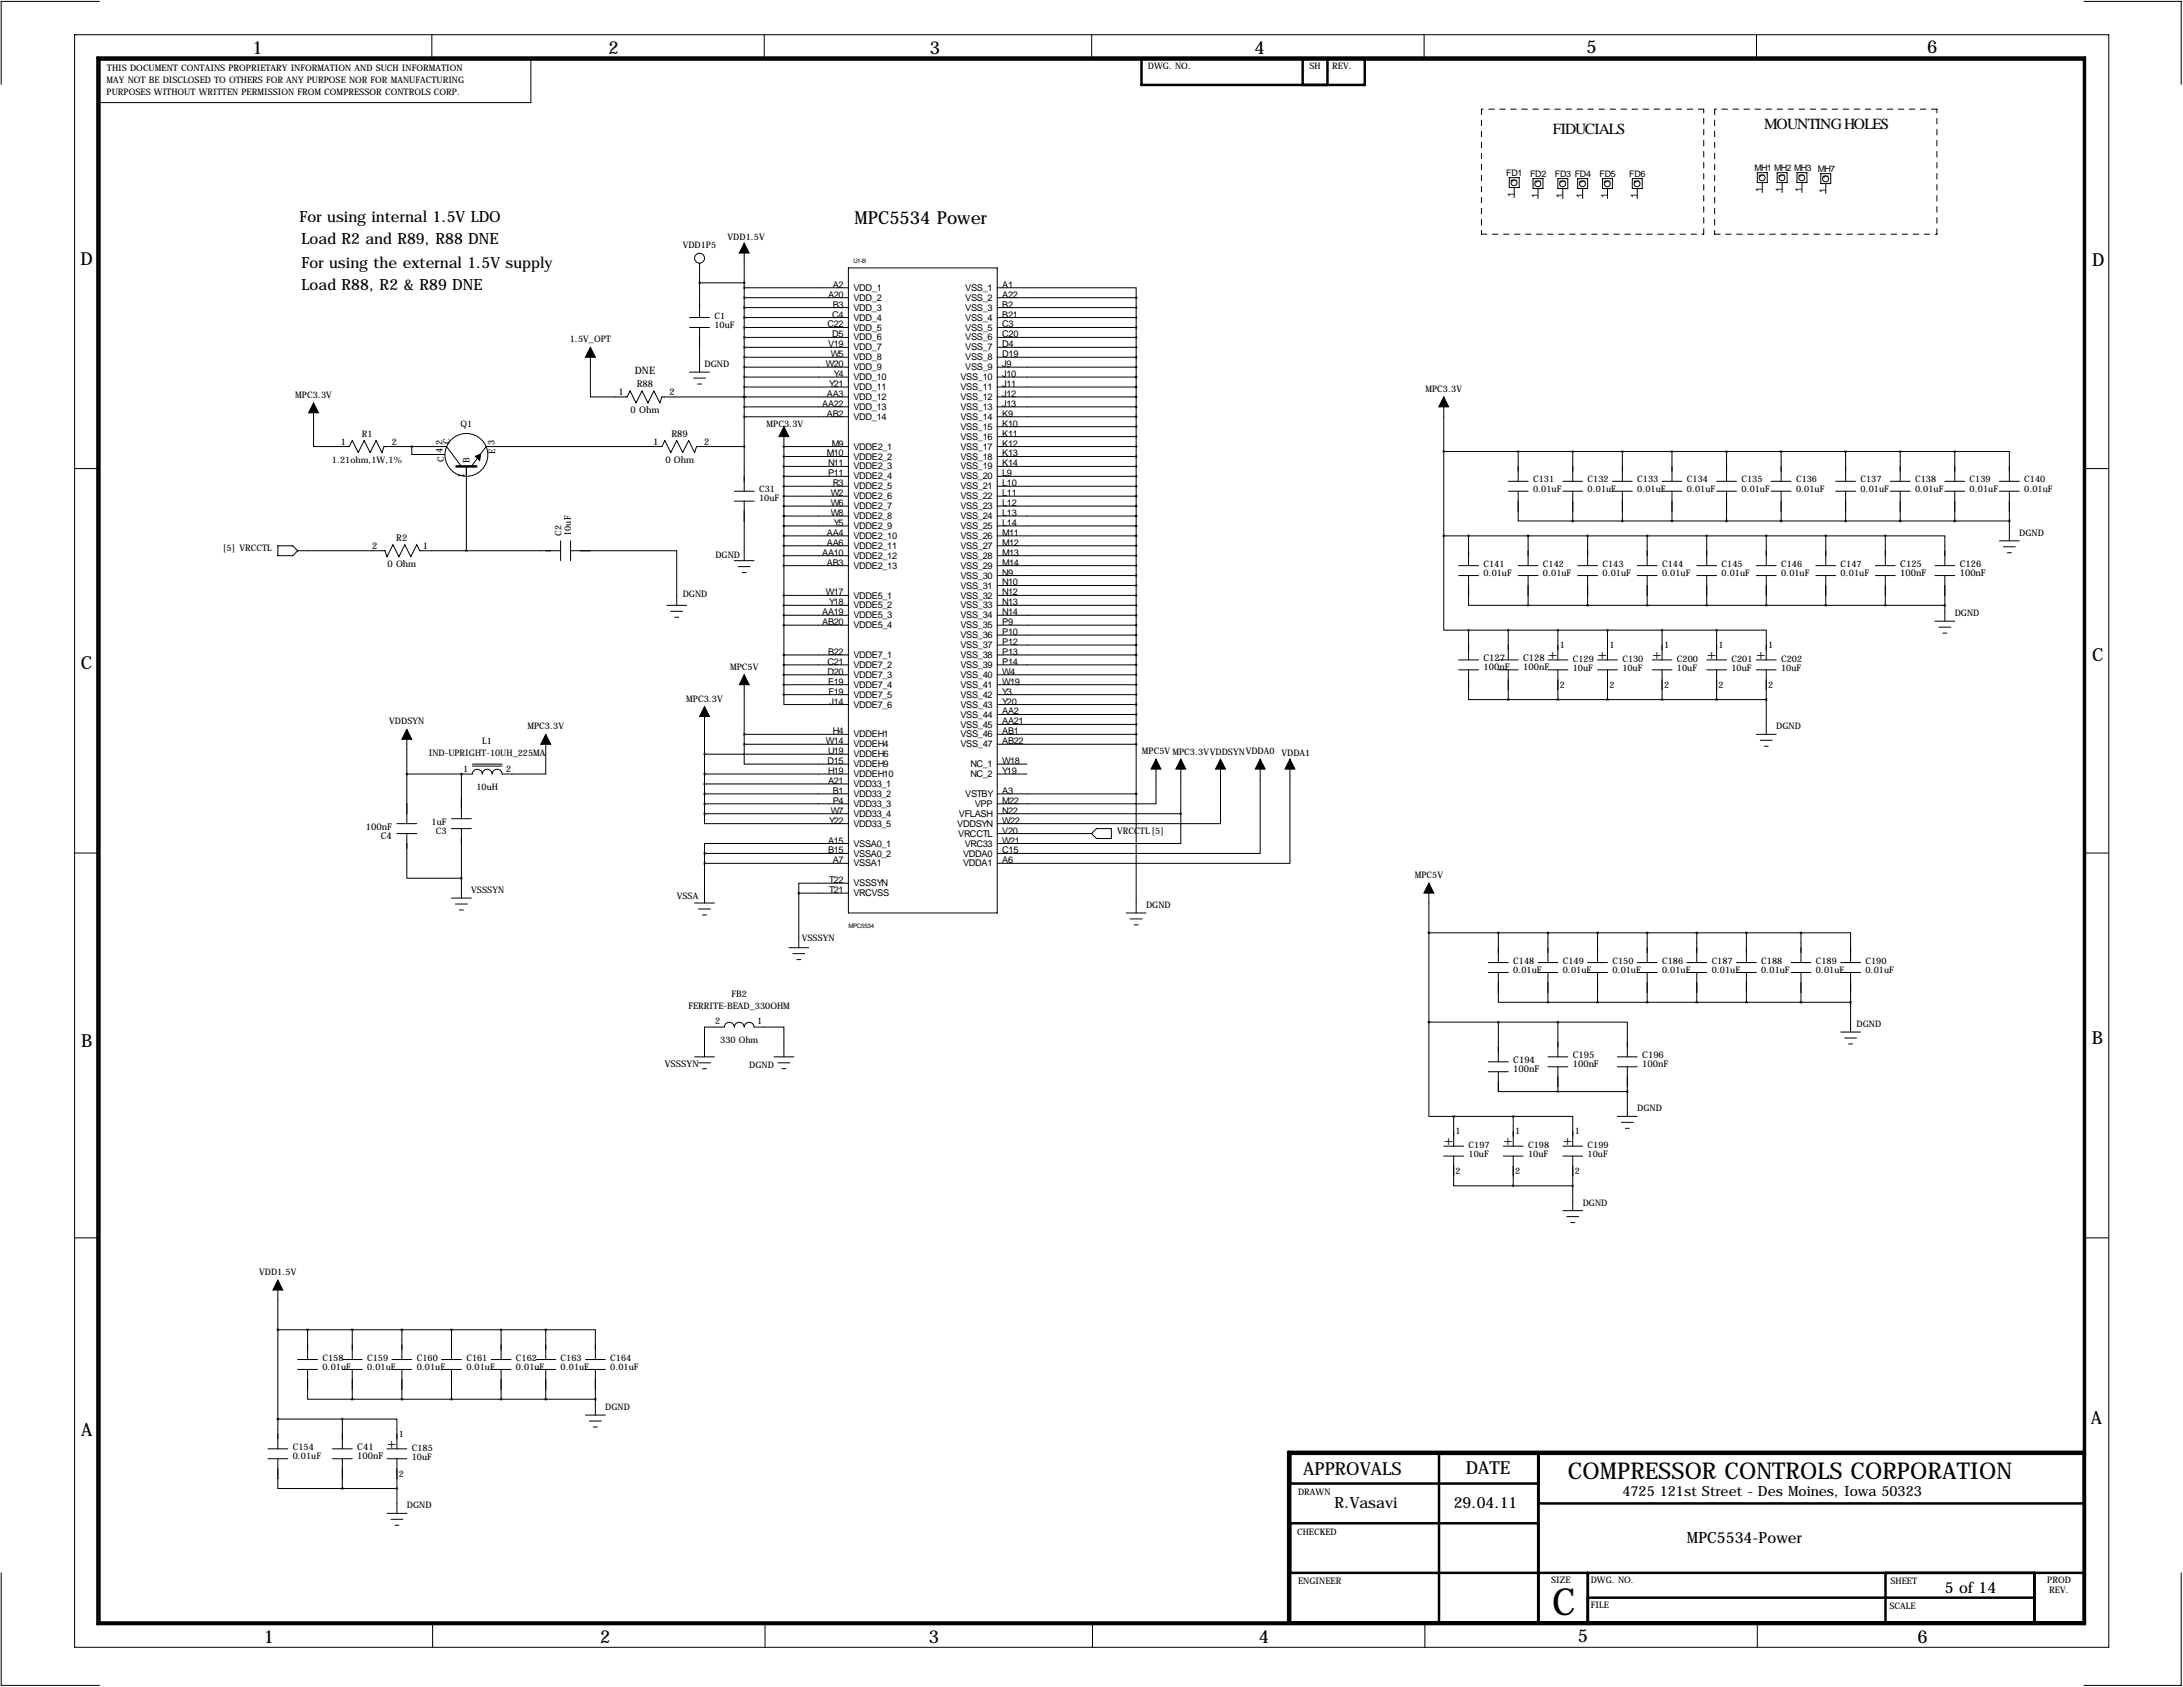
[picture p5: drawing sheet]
<svg xmlns="http://www.w3.org/2000/svg" width="559mm" height="432mm" viewBox="0 0 559 432" stroke-linecap="round" stroke-linejoin="round" font-family="sans-serif">
<defs><g id="words">
<text font-size="9.6" x="397.3" y="413.5">C</text>
<text font-size="5.9" x="401.4" y="378.6">COMPRESSOR CONTROLS CORPORATION</text>
<g font-size="4.6">
<text x="64.6" y="13.7">1</text>
<text x="155.8" y="13.7">2</text>
<text x="238" y="13.7">3</text>
<text x="321.1" y="13.7">4</text>
<text x="406.1" y="13.5">5</text>
<text x="493.3" y="13.5">6</text>
<text x="218.7" y="57.4">MPC5534 Power</text>
<text x="20.6" y="67.9">D</text>
<text x="535.6" y="68.1">D</text>
<text x="20.7" y="171.1">C</text>
<text x="535.5" y="169.2">C</text>
<text x="20.8" y="268.1">B</text>
<text x="535.4" y="267.2">B</text>
<text x="535.2" y="364.5">A</text>
<text x="20.8" y="367.5">A</text>
<text x="333.6" y="377.4">APPROVALS</text>
<text x="375.2" y="377.2">DATE</text>
<text x="67.5" y="420.6">1</text>
<text x="153.6" y="420.6">2</text>
<text x="237.8" y="420.6">3</text>
<text x="322.2" y="420.5">4</text>
<text x="403.9" y="420.4">5</text>
<text x="490.9" y="420.6">6</text>
</g>
<g font-size="4">
<text x="397.5" y="34.3">FIDUCIALS</text>
<text x="451.6" y="33">MOUNTING HOLES</text>
<text x="76.7" y="56.9">For using internal 1.5V LDO</text>
<text x="77.2" y="62.5">Load R2 and R89, R88 DNE</text>
<text x="77.2" y="68.6">For using the external 1.5V supply</text>
<text x="77.2" y="74.2">Load R88, R2 &amp; R89 DNE</text>
<text x="341.6" y="386.1">R.Vasavi</text>
<text x="372.1" y="386.1">29.04.11</text>
<text x="431.8" y="395">MPC5534-Power</text>
<text x="497.8" y="407.7">5 of 14</text>
</g>
<g font-size="3.6">
<text x="396.2" y="168.7">+</text>
<text x="408.9" y="168.7">+</text>
<text x="422.9" y="168.7">+</text>
<text x="436.9" y="168.7">+</text>
<text x="449.6" y="168.7">+</text>
<text x="369.6" y="293.1">+</text>
<text x="384.8" y="293.1">+</text>
<text x="400" y="293.1">+</text>
<text x="99.1" y="370.6">+</text>
<text x="415.3" y="383">4725 121st Street - Des Moines, Iowa 50323</text>
</g>
<text font-size="2.6" x="162.5" y="95.8">DNE</text>
<g font-size="2.4">
<text x="212" y="76.2">A20</text>
<text x="213.2" y="73.7">A2</text>
<text x="218.4" y="74.5">VDD_1</text>
<text x="218.4" y="77">VDD_2</text>
<text x="247.1" y="74.5">VSS_1</text>
<text x="247.1" y="77">VSS_2</text>
<text x="256.5" y="73.7">A1</text>
<text x="256.5" y="76.2">A22</text>
<text x="211.8" y="83.8">C22</text>
<text x="213" y="81.3">C4</text>
<text x="213.2" y="78.7">B3</text>
<text x="218.4" y="79.5">VDD_3</text>
<text x="218.4" y="82.1">VDD_4</text>
<text x="247.1" y="79.5">VSS_3</text>
<text x="247.1" y="82.1">VSS_4</text>
<text x="256.5" y="78.7">B2</text>
<text x="256.5" y="81.3">B21</text>
<text x="256.5" y="83.8">C3</text>
<text x="212" y="88.9">V19</text>
<text x="213" y="86.4">D5</text>
<text x="218.4" y="84.6">VDD_5</text>
<text x="218.4" y="87.2">VDD_6</text>
<text x="218.4" y="89.7">VDD_7</text>
<text x="247.1" y="84.6">VSS_5</text>
<text x="247.1" y="87.2">VSS_6</text>
<text x="247.1" y="89.7">VSS_7</text>
<text x="256.5" y="86.4">C20</text>
<text x="256.5" y="88.9">D4</text>
<text x="211.4" y="94">W20</text>
<text x="212.6" y="91.4">W5</text>
<text x="218.4" y="92.2">VDD_8</text>
<text x="218.4" y="94.8">VDD_9</text>
<text x="247.1" y="92.2">VSS_8</text>
<text x="247.1" y="94.8">VSS_9</text>
<text x="256.5" y="91.4">D19</text>
<text x="256.5" y="94">J9</text>
<text x="158.3" y="101.2">1</text>
<text x="163" y="99.1">R88</text>
<text x="171.4" y="101.1">2</text>
<text x="211.7" y="101.6">AA3</text>
<text x="212.2" y="99.1">Y21</text>
<text x="213.5" y="96.5">Y4</text>
<text x="218.4" y="97.3">VDD_10</text>
<text x="218.4" y="99.9">VDD_11</text>
<text x="245.8" y="97.3">VSS_10</text>
<text x="245.8" y="99.9">VSS_11</text>
<text x="256.5" y="96.5">J10</text>
<text x="256.5" y="99.1">J11</text>
<text x="256.5" y="101.6">J12</text>
<text x="161.4" y="105.8">0 Ohm</text>
<text x="210.5" y="104.1">AA22</text>
<text x="211.7" y="106.7">AB2</text>
<text x="218.4" y="102.4">VDD_12</text>
<text x="218.4" y="104.9">VDD_13</text>
<text x="218.4" y="107.5">VDD_14</text>
<text x="245.8" y="102.4">VSS_12</text>
<text x="245.8" y="104.9">VSS_13</text>
<text x="245.8" y="107.5">VSS_14</text>
<text x="256.5" y="104.1">J13</text>
<text x="256.5" y="106.7">K9</text>
<text x="167.2" y="113.9">1</text>
<text x="171.9" y="111.8">R89</text>
<text x="180.3" y="113.8">2</text>
<text x="245.8" y="110">VSS_15</text>
<text x="245.8" y="112.6">VSS_16</text>
<text x="256.5" y="109.2">K10</text>
<text x="256.5" y="111.8">K11</text>
<text x="170.3" y="118.5">0 Ohm</text>
<text x="211.7" y="116.8">M10</text>
<text x="212" y="119.4">N11</text>
<text x="212.9" y="114.3">M9</text>
<text x="218.4" y="115.1">VDDE2_1</text>
<text x="218.4" y="117.6">VDDE2_2</text>
<text x="245.8" y="115.1">VSS_17</text>
<text x="245.8" y="117.6">VSS_18</text>
<text x="256.5" y="114.3">K12</text>
<text x="256.5" y="116.8">K13</text>
<text x="256.5" y="119.4">K14</text>
<text x="212" y="121.9">P11</text>
<text x="213.2" y="124.5">R3</text>
<text x="218.4" y="120.2">VDDE2_3</text>
<text x="218.4" y="122.7">VDDE2_4</text>
<text x="218.4" y="125.3">VDDE2_5</text>
<text x="245.8" y="120.2">VSS_19</text>
<text x="245.8" y="122.7">VSS_20</text>
<text x="245.8" y="125.3">VSS_21</text>
<text x="256.5" y="121.9">L9</text>
<text x="256.5" y="124.5">L10</text>
<text x="212.6" y="127">W2</text>
<text x="212.6" y="129.5">W6</text>
<text x="218.4" y="127.8">VDDE2_6</text>
<text x="218.4" y="130.3">VDDE2_7</text>
<text x="245.8" y="127.8">VSS_22</text>
<text x="245.8" y="130.3">VSS_23</text>
<text x="256.5" y="127">L11</text>
<text x="256.5" y="129.5">L12</text>
<text x="211.7" y="137.2">AA4</text>
<text x="212.6" y="132.1">W8</text>
<text x="213.5" y="134.6">Y5</text>
<text x="218.4" y="132.9">VDDE2_8</text>
<text x="218.4" y="135.4">VDDE2_9</text>
<text x="218.4" y="138">VDDE2_10</text>
<text x="245.8" y="132.9">VSS_24</text>
<text x="245.8" y="135.4">VSS_25</text>
<text x="245.8" y="138">VSS_26</text>
<text x="256.5" y="132.1">L13</text>
<text x="256.5" y="134.6">L14</text>
<text x="256.5" y="137.2">M11</text>
<text x="95.2" y="140.5">2</text>
<text x="101.4" y="138.4">R2</text>
<text x="108.3" y="140.6">1</text>
<text x="210.5" y="142.2">AA10</text>
<text x="211.7" y="139.7">AA6</text>
<text x="218.4" y="140.5">VDDE2_11</text>
<text x="218.4" y="143">VDDE2_12</text>
<text x="245.8" y="140.5">VSS_27</text>
<text x="245.8" y="143">VSS_28</text>
<text x="256.5" y="139.7">M12</text>
<text x="256.5" y="142.2">M13</text>
<text x="99.2" y="145.2">0 Ohm</text>
<text x="211.7" y="144.8">AB3</text>
<text x="218.4" y="145.6">VDDE2_13</text>
<text x="245.8" y="145.6">VSS_29</text>
<text x="245.8" y="148.1">VSS_30</text>
<text x="256.5" y="144.8">M14</text>
<text x="256.5" y="147.3">N9</text>
<text x="256.5" y="149.9">N10</text>
<text x="486.4" y="145">C125</text>
<text x="486.4" y="147.5">100nF</text>
<text x="501.6" y="145">C126</text>
<text x="501.6" y="147.5">100nF</text>
<text x="211.4" y="152.4">W17</text>
<text x="212.2" y="154.9">Y18</text>
<text x="218.4" y="153.2">VDDE5_1</text>
<text x="218.4" y="155.7">VDDE5_2</text>
<text x="245.8" y="150.7">VSS_31</text>
<text x="245.8" y="153.2">VSS_32</text>
<text x="245.8" y="155.7">VSS_33</text>
<text x="256.5" y="152.4">N12</text>
<text x="256.5" y="154.9">N13</text>
<text x="210.5" y="157.5">AA19</text>
<text x="210.5" y="160">AB20</text>
<text x="218.4" y="158.3">VDDE5_3</text>
<text x="218.4" y="160.8">VDDE5_4</text>
<text x="245.8" y="158.3">VSS_34</text>
<text x="245.8" y="160.8">VSS_35</text>
<text x="256.5" y="157.5">N14</text>
<text x="256.5" y="160">P9</text>
<text x="212" y="167.6">B22</text>
<text x="245.8" y="163.4">VSS_36</text>
<text x="245.8" y="165.9">VSS_37</text>
<text x="256.5" y="162.6">P10</text>
<text x="256.5" y="165.1">P12</text>
<text x="256.5" y="167.6">P13</text>
<text x="211.8" y="170.2">C21</text>
<text x="211.8" y="172.7">D20</text>
<text x="218.4" y="168.4">VDDE7_1</text>
<text x="218.4" y="171">VDDE7_2</text>
<text x="218.4" y="173.5">VDDE7_3</text>
<text x="245.8" y="168.4">VSS_38</text>
<text x="245.8" y="171">VSS_39</text>
<text x="245.8" y="173.5">VSS_40</text>
<text x="256.5" y="170.2">P14</text>
<text x="256.5" y="172.7">W4</text>
<text x="379.7" y="169.2">C127</text>
<text x="379.7" y="171.6">100nF</text>
<text x="389.9" y="169.2">C128</text>
<text x="389.9" y="171.6">100nF</text>
<text x="212" y="175.3">E19</text>
<text x="212.1" y="177.8">F19</text>
<text x="218.4" y="176.1">VDDE7_4</text>
<text x="218.4" y="178.6">VDDE7_5</text>
<text x="245.8" y="176.1">VSS_41</text>
<text x="245.8" y="178.6">VSS_42</text>
<text x="256.5" y="175.3">W19</text>
<text x="256.5" y="177.8">Y3</text>
<text x="212.4" y="180.3">J14</text>
<text x="218.4" y="181.1">VDDE7_6</text>
<text x="245.8" y="181.1">VSS_43</text>
<text x="245.8" y="183.7">VSS_44</text>
<text x="256.5" y="180.3">Y20</text>
<text x="256.5" y="182.9">AA2</text>
<text x="256.5" y="185.4">AA21</text>
<text x="211.4" y="190.5">W14</text>
<text x="213.2" y="188">H4</text>
<text x="218.4" y="188.8">VDDEH1</text>
<text x="218.4" y="191.3">VDDEH4</text>
<text x="245.8" y="186.2">VSS_45</text>
<text x="245.8" y="188.8">VSS_46</text>
<text x="245.8" y="191.3">VSS_47</text>
<text x="256.5" y="188">AB1</text>
<text x="256.5" y="190.5">AB22</text>
<text x="211.8" y="195.6">D15</text>
<text x="212" y="193">U19</text>
<text x="218.4" y="193.8">VDDEH6</text>
<text x="218.4" y="196.4">VDDEH9</text>
<text x="248.4" y="196.4">NC_1</text>
<text x="256.5" y="195.6">W18</text>
<text x="212" y="198.1">H19</text>
<text x="212" y="200.7">A21</text>
<text x="213.2" y="203.2">B1</text>
<text x="218.4" y="198.9">VDDEH10</text>
<text x="218.4" y="201.5">VDD33_1</text>
<text x="218.4" y="204">VDD33_2</text>
<text x="247.1" y="204">VSTBY</text>
<text x="248.4" y="198.9">NC_2</text>
<text x="256.5" y="198.1">Y19</text>
<text x="256.5" y="203.2">A3</text>
<text x="212.6" y="208.3">W7</text>
<text x="213.2" y="205.7">P4</text>
<text x="218.4" y="206.5">VDD33_3</text>
<text x="218.4" y="209.1">VDD33_4</text>
<text x="245.4" y="209.1">VFLASH</text>
<text x="249.5" y="206.5">VPP</text>
<text x="256.5" y="205.7">M22</text>
<text x="256.5" y="208.3">N22</text>
<text x="93.7" y="212.3">100nF</text>
<text x="97.5" y="214.8">C4</text>
<text x="212" y="215.9">A15</text>
<text x="212.2" y="210.8">Y22</text>
<text x="218.4" y="211.6">VDD33_5</text>
<text x="245" y="211.6">VDDSYN</text>
<text x="245.3" y="214.2">VRCCTL</text>
<text x="256.5" y="210.8">W22</text>
<text x="256.5" y="213.4">V20</text>
<text x="256.5" y="215.9">W21</text>
<text x="212" y="218.4">B15</text>
<text x="213.2" y="221">A7</text>
<text x="218.4" y="216.7">VSSA0_1</text>
<text x="218.4" y="219.2">VSSA0_2</text>
<text x="218.4" y="221.8">VSSA1</text>
<text x="246.5" y="219.2">VDDA0</text>
<text x="246.5" y="221.8">VDDA1</text>
<text x="246.9" y="216.7">VRC33</text>
<text x="256.5" y="218.4">C15</text>
<text x="256.5" y="221">A6</text>
<text x="212.2" y="226.1">T22</text>
<text x="218.4" y="226.9">VSSSYN</text>
<text x="212.2" y="228.6">T21</text>
<text x="218.4" y="229.4">VRCVSS</text>
<text x="170.2" y="273">VSSSYN</text>
<text x="387.3" y="272">C194</text>
<text x="387.3" y="274.5">100nF</text>
<text x="402.6" y="270.8">C195</text>
<text x="402.6" y="273.2">100nF</text>
<text x="420.4" y="270.8">C196</text>
<text x="420.4" y="273.2">100nF</text>
<text x="91.4" y="371.1">C41</text>
<text x="91.4" y="373.5">100nF</text>
</g>
<g font-size="2.3">
<text x="293.8" y="17.6">DWG. NO.</text>
<text x="335.2" y="17.7">SH</text>
<text x="341" y="17.7">REV.</text>
<text x="27.3" y="21.1">MAY NOT BE DISCLOSED TO OTHERS FOR ANY PURPOSE NOR FOR MANUFACTURING</text>
<text x="27.4" y="18.3">THIS DOCUMENT CONTAINS PROPRIETARY INFORMATION AND SUCH INFORMATION</text>
<text x="27.3" y="24.2">PURPOSES WITHOUT WRITTEN PERMISSION FROM COMPRESSOR CONTROLS CORP.</text>
<text x="385.6" y="45">FD1</text>
<text x="388.4" y="46.7" transform="rotate(-90 388.4 46.7)">1</text>
<text x="391.7" y="45.2">FD2</text>
<text x="394.5" y="47" transform="rotate(-90 394.5 47)">1</text>
<text x="398" y="45.2">FD3 FD4</text>
<text x="400.8" y="47" transform="rotate(-90 400.8 47)">1</text>
<text x="405.9" y="47" transform="rotate(-90 405.9 47)">1</text>
<text x="409.4" y="45.2">FD5</text>
<text x="412.2" y="47" transform="rotate(-90 412.2 47)">1</text>
<text x="417.1" y="45.2">FD6</text>
<text x="419.9" y="47" transform="rotate(-90 419.9 47)">1</text>
<text x="449.1" y="43.7">MH1 MH2 MH3</text>
<text x="451.9" y="45.5" transform="rotate(-90 451.9 45.5)">1</text>
<text x="457" y="45.5" transform="rotate(-90 457 45.5)">1</text>
<text x="462" y="45.5" transform="rotate(-90 462 45.5)">1</text>
<text x="465.3" y="43.9">MH7</text>
<text x="468.1" y="45.7" transform="rotate(-90 468.1 45.7)">1</text>
<text x="387.6" y="50.5" transform="rotate(-90 387.6 50.5)">1</text>
<text x="393.7" y="50.7" transform="rotate(-90 393.7 50.7)">1</text>
<text x="400" y="50.7" transform="rotate(-90 400 50.7)">1</text>
<text x="405.1" y="50.7" transform="rotate(-90 405.1 50.7)">1</text>
<text x="411.5" y="50.7" transform="rotate(-90 411.5 50.7)">1</text>
<text x="419.1" y="50.7" transform="rotate(-90 419.1 50.7)">1</text>
<text x="451.1" y="49.2" transform="rotate(-90 451.1 49.2)">1</text>
<text x="456.2" y="49.2" transform="rotate(-90 456.2 49.2)">1</text>
<text x="461.3" y="49.2" transform="rotate(-90 461.3 49.2)">1</text>
<text x="467.4" y="49.4" transform="rotate(-90 467.4 49.4)">1</text>
<text x="174.8" y="63.5">VDD1P5</text>
<text x="186.3" y="61.5">VDD1.5V</text>
<text x="182.9" y="81.5">C1</text>
<text x="182.9" y="83.9">10uF</text>
<text x="145.9" y="87.6">1.5V_OPT</text>
<text x="180.3" y="94">DGND</text>
<text x="75.6" y="101.9">MPC3.3V</text>
<text x="364.9" y="100.3">MPC3.3V</text>
<text x="87.2" y="113.9">1</text>
<text x="92.6" y="111.8">R1</text>
<text x="100.3" y="113.8">2</text>
<text x="113.3" y="113.8" transform="rotate(-90 113.3 113.8)">2</text>
<text x="115.1" y="113.7" transform="rotate(-90 115.1 113.7)">C</text>
<text x="117.9" y="109.3">Q1</text>
<text x="126.6" y="113.8" transform="rotate(-90 126.6 113.8)">3</text>
<text x="196.2" y="109.2">MPC3.3V</text>
<text x="85" y="118.5">1.21ohm,1W,1%</text>
<text x="113.3" y="115.8" transform="rotate(-90 113.3 115.8)">4</text>
<text x="113.6" y="118.3" transform="rotate(-90 113.6 118.3)">C</text>
<text x="120.2" y="118.6" transform="rotate(-90 120.2 118.6)">B</text>
<text x="126.8" y="116.1" transform="rotate(-90 126.8 116.1)">E</text>
<text x="118.9" y="122.2" transform="rotate(-90 118.9 122.2)">1</text>
<text x="194.3" y="126">C31</text>
<text x="392.4" y="123.4">C131</text>
<text x="392.4" y="125.8">0.01uF</text>
<text x="406.4" y="123.4">C132</text>
<text x="406.4" y="125.8">0.01uF</text>
<text x="419.1" y="123.4">C133</text>
<text x="419.1" y="125.8">0.01uF</text>
<text x="431.8" y="123.4">C134</text>
<text x="431.8" y="125.8">0.01uF</text>
<text x="445.8" y="123.4">C135</text>
<text x="445.8" y="125.8">0.01uF</text>
<text x="459.7" y="123.4">C136</text>
<text x="459.7" y="125.8">0.01uF</text>
<text x="476.2" y="123.4">C137</text>
<text x="476.2" y="125.8">0.01uF</text>
<text x="490.2" y="123.4">C138</text>
<text x="490.2" y="125.8">0.01uF</text>
<text x="504.2" y="123.4">C139</text>
<text x="504.2" y="125.8">0.01uF</text>
<text x="518.2" y="123.4">C140</text>
<text x="518.2" y="125.8">0.01uF</text>
<text x="194.3" y="128.4">10uF</text>
<text x="143.8" y="137.2" transform="rotate(-90 143.8 137.2)">C2</text>
<text x="146.1" y="137.2" transform="rotate(-90 146.1 137.2)">10uF</text>
<text x="516.9" y="137.2">DGND</text>
<text x="57" y="141.1">[5] VRCCTL</text>
<text x="183.1" y="142.7">DGND</text>
<text x="379.7" y="145">C141</text>
<text x="379.7" y="147.4">0.01uF</text>
<text x="395" y="145">C142</text>
<text x="395" y="147.4">0.01uF</text>
<text x="410.2" y="145">C143</text>
<text x="410.2" y="147.4">0.01uF</text>
<text x="425.4" y="145">C144</text>
<text x="425.4" y="147.4">0.01uF</text>
<text x="440.7" y="145">C145</text>
<text x="440.7" y="147.4">0.01uF</text>
<text x="455.9" y="145">C146</text>
<text x="455.9" y="147.4">0.01uF</text>
<text x="471.2" y="145">C147</text>
<text x="471.2" y="147.4">0.01uF</text>
<text x="174.8" y="152.9">DGND</text>
<text x="500.4" y="157.7">DGND</text>
<text x="399.3" y="165.9">1</text>
<text x="412" y="165.9">1</text>
<text x="426" y="165.9">1</text>
<text x="439.9" y="165.9">1</text>
<text x="452.6" y="165.9">1</text>
<text x="186.9" y="171.5">MPC5V</text>
<text x="402.6" y="169.4">C129</text>
<text x="402.6" y="171.8">10uF</text>
<text x="415.3" y="169.4">C130</text>
<text x="415.3" y="171.8">10uF</text>
<text x="429.3" y="169.4">C200</text>
<text x="429.3" y="171.8">10uF</text>
<text x="443.2" y="169.4">C201</text>
<text x="443.2" y="171.8">10uF</text>
<text x="455.9" y="169.4">C202</text>
<text x="455.9" y="171.8">10uF</text>
<text x="175.7" y="179.6">MPC3.3V</text>
<text x="399.3" y="176.1">2</text>
<text x="412" y="176.1">2</text>
<text x="426" y="176.1">2</text>
<text x="439.9" y="176.1">2</text>
<text x="452.6" y="176.1">2</text>
<text x="99.7" y="185.4">VDDSYN</text>
<text x="123.5" y="190.5">L1</text>
<text x="135" y="186.7">MPC3.3V</text>
<text x="454.7" y="186.7">DGND</text>
<text x="109.8" y="193.4">IND-UPRIGHT-10UH_225MA</text>
<text x="118.6" y="197.6">1</text>
<text x="129.5" y="197.6">2</text>
<text x="292.3" y="193">MPC5V MPC3.3VVDDSYNVDDA0</text>
<text x="328" y="193.5">VDDA1</text>
<text x="121.9" y="202.3">10uH</text>
<text x="110.5" y="211.1">1uF</text>
<text x="111.5" y="213.4">C3</text>
<text x="286" y="213.4">VRCCTL[5]</text>
<text x="362.1" y="224.8">MPC5V</text>
<text x="120.6" y="228.6">VSSSYN</text>
<text x="173.2" y="230.1">VSSA</text>
<text x="293.4" y="232.4">DGND</text>
<text x="205.2" y="240.8">VSSSYN</text>
<text x="387.3" y="246.6">C148</text>
<text x="387.3" y="249">0.01uF</text>
<text x="400" y="246.6">C149</text>
<text x="400" y="249">0.01uF</text>
<text x="412.7" y="246.6">C150</text>
<text x="412.7" y="249">0.01uF</text>
<text x="425.4" y="246.6">C186</text>
<text x="425.4" y="249">0.01uF</text>
<text x="438.1" y="246.6">C187</text>
<text x="438.1" y="249">0.01uF</text>
<text x="450.8" y="246.6">C188</text>
<text x="450.8" y="249">0.01uF</text>
<text x="464.8" y="246.6">C189</text>
<text x="464.8" y="249">0.01uF</text>
<text x="477.5" y="246.6">C190</text>
<text x="477.5" y="249">0.01uF</text>
<text x="187.3" y="255.3">FB2</text>
<text x="176.3" y="258.2">FERRITE-BEAD_330OHM</text>
<text x="183.1" y="262.1">2</text>
<text x="193.8" y="262.1">1</text>
<text x="475.2" y="262.9">DGND</text>
<text x="184.4" y="267">330 Ohm</text>
<text x="191.8" y="273.4">DGND</text>
<text x="419.1" y="284.5">DGND</text>
<text x="372.6" y="290.3">1</text>
<text x="375.9" y="293.9">C197</text>
<text x="387.9" y="290.3">1</text>
<text x="391.2" y="293.9">C198</text>
<text x="403.1" y="290.3">1</text>
<text x="406.4" y="293.9">C199</text>
<text x="375.9" y="296.3">10uF</text>
<text x="391.2" y="296.3">10uF</text>
<text x="406.4" y="296.3">10uF</text>
<text x="372.6" y="300.6">2</text>
<text x="387.9" y="300.6">2</text>
<text x="403.1" y="300.6">2</text>
<text x="405.1" y="308.6">DGND</text>
<text x="66.4" y="326.4">VDD1.5V</text>
<text x="82.5" y="348.2">C158</text>
<text x="82.5" y="350.6">0.01uF</text>
<text x="94" y="348.2">C159</text>
<text x="94" y="350.6">0.01uF</text>
<text x="106.7" y="348.2">C160</text>
<text x="106.7" y="350.6">0.01uF</text>
<text x="119.4" y="348.2">C161</text>
<text x="119.4" y="350.6">0.01uF</text>
<text x="132.1" y="348.2">C162</text>
<text x="132.1" y="350.6">0.01uF</text>
<text x="143.5" y="348.2">C163</text>
<text x="143.5" y="350.6">0.01uF</text>
<text x="156.2" y="348.2">C164</text>
<text x="156.2" y="350.6">0.01uF</text>
<text x="154.9" y="360.9">DGND</text>
<text x="74.9" y="371.1">C154</text>
<text x="102.1" y="367.8">1</text>
<text x="105.4" y="371.3">C185</text>
<text x="74.9" y="373.5">0.01uF</text>
<text x="105.4" y="373.7">10uF</text>
<text x="102.1" y="378">2</text>
<text x="332.3" y="382.8">DRAWN</text>
<text x="104.1" y="386.1">DGND</text>
<text x="332" y="392.9">CHECKED</text>
<text x="332.3" y="405.4">ENGINEER</text>
<text x="397.1" y="405.1">SIZE</text>
<text x="407.2" y="405.1">DWG. NO.</text>
<text x="483.9" y="405.4">SHEET</text>
<text x="524.1" y="405.1">PROD</text>
<text x="524.6" y="407.7">REV.</text>
<text x="407.2" y="411.5">FILE</text>
<text x="483.7" y="411.7">SCALE</text>
</g>
<g font-size="1.6">
<text x="218.4" y="67.3">U1-B</text>
<text x="217.2" y="237.5">MPC5534</text>
</g>
</g></defs>
<g fill="none" stroke="#000" stroke-width=".26">
<path d="M19.1 8.9h520.7v412.7h-520.7zM25.5 .4h-25.2v21.2M110.5 8.9v6.3M143.1 15.2h-7.2v11.1h-110.9M195.6 8.9v6.3M279.5 8.9v6.3M364.5 8.9v6.3M449.6 8.9v6.3M533.5 .4h24.8v21.2M386.3 45.5h2.6v2.5h-2.6zM387.6 48v2.5M392.4 45.7h2.6v2.6h-2.6z"/>
<path d="M393.7 48.3v2.5M398.8 45.7h2.5v2.6h-2.5zM400 48.3v2.5M403.9 45.7h2.5v2.6h-2.5zM405.1 48.3v2.5M410.2 45.7h2.5v2.6h-2.5zM411.5 48.3v2.5M417.8 45.7h2.6v2.6h-2.6zM419.1 48.3v2.5M449.8 44.2h2.6v2.5h-2.6zM451.1 46.7v2.6M454.9 44.2h2.6v2.5h-2.6z"/>
<path d="M456.2 46.7v2.6M460 44.2h2.5v2.5h-2.5zM461.3 46.7v2.6M466.1 44.4h2.5v2.6h-2.5zM467.4 47v2.5M179.1 72.4h11.4M179.1 67.3v14M190.5 73.7h26.7M190.5 76.2h26.7M190.5 78.7h26.7M190.5 62.2v63.5M217.2 68.6h38.1v165.1h-38.1z"/>
<path d="M255.3 73.7h35.5v2.5M255.3 76.2h35.5M255.3 78.7h35.5M290.8 76.2v157.5M151.1 88.9v12.7h9.4l.8-1.5 1.5 3 1.5-3 1.6 3 1.5-3 1.5 3 .5-1.5h47.8M176.5 81.3h5.1M176.5 83.8h5.1M176.5 95.2h5.1M177.5 96.8h3.1M178.6 98.3h1M179.1 83.8v11.4M190.5 81.3h26.7"/>
<path d="M190.5 83.8h26.7M190.5 86.4h26.7M190.5 88.9h26.7M190.5 91.4h26.7M190.5 94h26.7M190.5 96.5h26.7M190.5 99.1h26.7M255.3 81.3h35.5M255.3 83.8h35.5M255.3 86.4h35.5M255.3 88.9h35.5M255.3 91.4h35.5"/>
<path d="M255.3 94h35.5M255.3 96.5h35.5M255.3 99.1h35.5M19.2 119.9h6.4M80.3 103.1v11.2h9.1l.8-1.5 1.5 3 1.5-3 1.5 3 1.6-3 1.5 3 .5-1.5h16l3.8 5.1M105.4 114.3v2h8.4M119.4 119.4v21.6M190.5 101.6h.1M190.5 104.1h26.7M190.5 106.7h26.7M190.5 114.3h-12.2l-.5 1.5-1.5-3-1.5 3-1.6-3-1.5 3-1.5-3-.8 1.5h-44.9l-3.9 5.1M200.7 114.3h.1"/>
<path d="M200.7 114.3h16.5M200.7 116.8h16.5M200.7 119.4h16.5M200.7 109.2v68.6M255.3 101.6h35.5M255.3 104.1h35.5M255.3 106.7h35.5M255.3 114.3h35.5M255.3 116.8h35.5M255.3 119.4h35.5M255.3 109.2h35.5M255.3 111.8h35.5"/>
<path d="M369.6 101.6v35.6M369.6 115.6h130.8M388.6 115.6v7.6M402.6 115.6v7.6M415.3 115.6v7.6M428 115.6v7.6M442 115.6v7.6M455.9 115.6v7.6M472.4 115.6v7.6M486.4 115.6v7.6M500.4 115.6h13.9v7.6M500.4 115.6v7.6"/>
<path d="M533.4 119.9h6.4M71.1 139.7h3.8l1.3 1.3-1.3 1.2h-3.8zM143.5 138.4v5.1M146 138.4v5.1M188 125.7h5M188 128.3h5M190.5 128.3v15.2M200.7 121.9h16.5M200.7 124.5h16.5M200.7 127h16.5M200.7 129.5h16.5M200.7 132.1h16.5"/>
<path d="M200.7 134.6h16.5M200.7 137.2h16.5M200.7 139.7h16.5M255.3 121.9h35.5M255.3 124.5h35.5M255.3 127h35.5M255.3 129.5h35.5M255.3 132.1h35.5M255.3 134.6h35.5M255.3 137.2h35.5M255.3 139.7h35.5M369.6 137.2v24.1h6.3"/>
<path d="M369.6 137.2h113M375.9 137.2v7.6M386.1 125.7h5.1M386.1 123.2h5.1M388.6 125.7v7.6h14M391.2 137.2v7.6M400 125.7h5.1M400 123.2h5.1M402.6 125.7v7.6M402.6 133.3h97.8M406.4 137.2v7.6M412.7 125.7h5.1"/>
<path d="M412.7 123.2h5.1M415.3 125.7v7.6M421.6 137.2v7.6M425.4 125.7h5.1M425.4 123.2h5.1M428 125.7v7.6M436.9 137.2v7.6M439.4 125.7h5.1M439.4 123.2h5.1M442 125.7v7.6M452.1 137.2v7.6M453.4 125.7h5.1"/>
<path d="M453.4 123.2h5.1M455.9 125.7v7.6M467.4 137.2v7.6M469.9 125.7h5.1M469.9 123.2h5.1M472.4 125.7v7.6M482.6 137.2h15.2v7.6M482.6 137.2v7.6M483.9 125.7h5M483.9 123.2h5M486.4 125.7v7.6M497.8 125.7h5.1"/>
<path d="M497.8 123.2h5.1M500.4 133.3h13.9M500.4 125.7v7.6M511.8 125.7h5.1M511.8 123.2h5.1M511.8 138.4h5.1M512.8 140h3.1M514.3 125.7v12.7M76.2 141h22.4l.5 1.5 1.5-3.1 1.5 3.1 1.5-3.1 1.6 3.1 1.5-3.1 .7 1.6h36.1M146 141h27.2v13.9M170.7 154.9h5.1M171.7 156.5h3.1"/>
<path d="M172.7 158h1M188 143.5h5M189 145h3M190 146.6h1M200.7 142.2h16.5M200.7 144.8h16.5M200.7 152.4h16.5M200.7 154.9h16.5M200.7 157.5h16.5M255.3 142.2h35.5M255.3 144.8h35.5M255.3 152.4h35.5"/>
<path d="M255.3 154.9h35.5M255.3 157.5h35.5M255.3 147.3h35.5M255.3 149.9h35.5M373.4 144.8h5.1M373.4 147.3h5.1M375.9 147.3v7.6h15.3M388.6 144.8h5.1M388.6 147.3h5.1M391.2 154.9h106.6M391.2 147.3v7.6M403.9 144.8h5"/>
<path d="M403.9 147.3h5M406.4 147.3v7.6M419.1 144.8h5.1M419.1 147.3h5.1M421.6 147.3v7.6M434.3 144.8h5.1M434.3 147.3h5.1M436.9 147.3v7.6M449.6 144.8h5.1M449.6 147.3h5.1M452.1 147.3v7.6M464.8 144.8h5.1"/>
<path d="M464.8 147.3h5.1M467.4 147.3v7.6M480.1 144.8h5M480.1 147.3h5M482.6 147.3v7.6M495.3 144.8h5.1M495.3 147.3h5.1M495.3 159h5.1M497.8 147.3v11.7M513.8 141.5h1.1M190.5 172.7v17.8M200.7 177.8v2.5h16.5"/>
<path d="M200.7 160h16.5M200.7 167.6h16.5M200.7 170.2h16.5M200.7 172.7h16.5M200.7 175.3h16.5M200.7 177.8h16.5M255.3 160h35.5M255.3 167.6h35.5M255.3 170.2h35.5M255.3 172.7h35.5M255.3 175.3h35.5M255.3 177.8h35.5"/>
<path d="M255.3 162.6h35.5M255.3 165.1h35.5M373.4 168.9h5.1M373.4 171.4h5.1M375.9 171.4v7.7h10.2M375.9 161.3v7.6M375.9 161.3h63.5M383.5 168.9h5.1M383.5 171.4h5.1M386.1 161.3v7.6M386.1 171.4v7.7M386.1 179.1h66"/>
<path d="M396.2 168.9h5.1M396.2 171.4h5.1M398.8 161.3v7.6M398.8 171.4v7.7M408.9 168.9h5.1M408.9 171.4h5.1M411.5 161.3v7.6M411.5 171.4v7.7M422.9 168.9h5.1M422.9 171.4h5.1M425.4 161.3v7.6M425.4 171.4v7.7"/>
<path d="M436.9 168.9h5.1M436.9 171.4h5.1M439.4 161.3h12.7v7.6M439.4 161.3v7.6M439.4 171.4v7.7M449.6 168.9h5.1M449.6 171.4h5.1M452.1 171.4v16.6M496.3 160.5h3.1M497.3 162.1h1M104.1 186.7v24.1M118.1 198.1v11.4"/>
<path d="M120.9 195.6h7.6M120.9 196.1h7.6M139.7 188v10.1h-11.2a1.27 1.27 0 0 0-1.2-1.2 1.27 1.27 0 0 0-1.3 1.2 1.27 1.27 0 0 0-1.3-1.2 1.27 1.27 0 0 0-1.3 1.2 1.27 1.27 0 0 0-1.2-1.2 1.27 1.27 0 0 0-1.3 1.2h-16.8M180.3 193h36.9M180.3 198.1h36.9M180.3 180.8v27.5M190.5 190.5v5.1h26.7M190.5 188h26.7M190.5 190.5h26.7M255.3 180.3h35.5M255.3 188h35.5M255.3 190.5h35.5"/>
<path d="M255.3 195.6h7.6M255.3 198.1h7.6M255.3 182.9h35.5M255.3 185.4h35.5M295.9 194.3v11.4h-40.6M302.3 194.3v14M312.4 194.3v16.5h-57.1M322.6 194.3v24.1h-67.3M330.2 194.3v26.7h-74.9M449.6 188h5.1M450.6 189.5h3M451.6 191h1"/>
<path d="M19 218.3h6.5M101.6 210.8h5.1M101.6 213.4h5.1M104.1 213.4v11.4h14M115.6 212.1h5M115.6 209.5h5M118.1 212.1v17.8M180.3 208.3v2.5h36.9M180.3 200.7h36.9M180.3 203.2h36.9M180.3 205.7h36.9M180.3 208.3h36.9"/>
<path d="M180.3 218.4h36.9M180.3 218.4v12.7M217.2 215.9h-36.9v2.5M255.3 203.2h35.5M255.3 208.3h47M255.3 213.4h24.1M279.4 213.4l1.3-1.3h3.8v2.5h-3.8zM302.3 208.3v7.6h-47M533.3 218.3h6.4M115.6 229.9h5M116.6 231.4h3M117.6 232.9h1"/>
<path d="M177.8 231.1h5.1M178.8 232.7h3.1M179.8 234.2h1M180.3 221h36.9M204.5 228.6h12.7M204.5 228.6v14M217.2 226.1h-12.7v2.5M288.3 233.7h5.1M289.3 235.2h3.1M290.3 236.7h1M365.8 226.1v35.5M365.8 238.8h95.2"/>
<path d="M383.5 238.8v7.6M396.2 238.8v7.6M408.9 238.8v7.6M421.6 238.8v7.6M434.3 238.8v7.6M447 238.8v7.6M461 238.8h12.7v7.6M461 238.8v7.6M201.9 242.6h5.1M202.9 244.1h3.1M204 245.6h1M381 246.4h5.1"/>
<path d="M381 248.9h5.1M383.5 248.9v7.6h12.7M393.7 246.4h5.1M393.7 248.9h5.1M396.2 248.9v7.6M396.2 256.5h77.5M406.4 246.4h5.1M406.4 248.9h5.1M408.9 248.9v7.6M419.1 246.4h5.1M419.1 248.9h5.1M421.6 248.9v7.6"/>
<path d="M431.8 246.4h5.1M431.8 248.9h5.1M434.3 248.9v7.6M444.5 246.4h5.1M444.5 248.9h5.1M447 248.9v7.6M458.5 246.4h5M458.5 248.9h5M461 248.9v7.6M471.2 246.4h5M471.2 248.9h5M473.7 248.9v15.3"/>
<path d="M177.8 270.5h5.1M178.8 272h3.1M179.8 273.6h1M193 262.9a1.27 1.27 0 0 0-1.2-1.2 1.27 1.27 0 0 0-1.3 1.2 1.27 1.27 0 0 0-1.3-1.2 1.27 1.27 0 0 0-1.2 1.2 1.27 1.27 0 0 0-1.3-1.2 1.27 1.27 0 0 0-1.3 1.2h-5.1v7.6M193 262.9h7.7v7.6M198.1 270.5h5.1M199.1 272h3.1M200.2 273.6h1M365.8 261.6v24.2h6.3M365.8 261.6h33M381 271.8h5.1M381 274.3h5.1"/>
<path d="M383.5 261.6v10.2M383.5 274.3v5.1h33.1M396.2 270.5h5.1M396.2 273h5.1M398.8 261.6h17.8v8.9M398.8 261.6v8.9M398.8 273v6.4M414 270.5h5.1M414 273h5.1M416.6 273v12.8M471.2 264.2h5M472.2 265.7h3"/>
<path d="M473.2 267.2h1M369.6 293.4h5M369.6 295.9h5M372.1 295.9v7.6h15.2M372.1 285.8v7.6M372.1 285.8h15.2M384.8 293.4h5.1M384.8 295.9h5.1M387.3 285.8h15.3v7.6M387.3 285.8v7.6M387.3 295.9v7.6M400 293.4h5.1"/>
<path d="M400 295.9h5.1M402.6 295.9v14M414 285.8h5.1M415 287.3h3.1M416.1 288.8h1M19 316.8h6.5M387.3 303.5h15.3M400 309.9h5.1M401.1 311.4h3M402.1 312.9h1M533.3 316.8h6.4M71.1 327.7v43.1"/>
<path d="M71.1 340.4h68.6M76.2 348h5.1M76.2 350.5h5.1M78.7 350.5v7.6h11.5M78.7 340.4v7.6M87.6 348h5.1M87.6 350.5h5.1M90.2 340.4v7.6M90.2 350.5v7.6M90.2 358.1h49.5M100.3 348h5.1M100.3 350.5h5.1"/>
<path d="M102.9 340.4v7.6M102.9 350.5v7.6M113 348h5.1M113 350.5h5.1M115.6 340.4v7.6M115.6 350.5v7.6M125.7 348h5.1M125.7 350.5h5.1M128.3 340.4v7.6M128.3 350.5v7.6M137.2 348h5M137.2 350.5h5"/>
<path d="M139.7 340.4h12.7v7.6M139.7 358.1h12.7M139.7 340.4v7.6M139.7 350.5v7.6M149.9 348h5M149.9 350.5h5M152.4 350.5v11.7M68.6 370.8h5.1M68.6 373.4h5.1M71.1 373.4v7.6h16.5M71.1 363.2h16.5M85.1 370.8h5.1"/>
<path d="M85.1 373.4h5.1M87.6 363.2h14v7.6M87.6 363.2v7.6M87.6 373.4v7.6M99.1 370.8h5M99.1 373.4h5M101.6 373.4v13.9M149.9 362.2h5M150.9 363.7h3M151.9 365.3h1M87.6 381h14M99.1 387.3h5"/>
<path d="M100.1 388.9h3M101.1 390.4h1M.3 402.6v28.8h25.2M110.7 415.3v6.3M195.8 415.3v6.3M279.7 415.3v6.3M364.7 415.3v6.3M449.8 415.3v6.3M558.3 402.6v28.8h-24.8"/>
<circle cx="387.6" cy="46.8" r=".76"/>
<circle cx="393.6" cy="47" r=".76"/>
<circle cx="400" cy="47" r=".76"/>
<circle cx="405.1" cy="47" r=".76"/>
<circle cx="411.4" cy="47" r=".76"/>
<circle cx="419" cy="47" r=".76"/>
<circle cx="451.1" cy="45.5" r=".76"/>
<circle cx="456.1" cy="45.5" r=".76"/>
<circle cx="461.2" cy="45.5" r=".76"/>
<circle cx="467.3" cy="45.8" r=".76"/>
<circle cx="179.1" cy="66.1" r="1.27"/>
<circle cx="119.4" cy="116.4" r="5.5"/>
</g>
<g fill="none" stroke="#000" stroke-width=".63">
<path d="M24.9 14.7h508.8v401h-508.8zM25.5 15.2h508v400.1h-508zM292.2 15h57.2v6.7h-57.2zM333.5 21.7v-6.7h6.3v6.7M116.8 119.4h5.1M330.3 379.7h63.5M368.4 372.1v43.2M393.8 372.1v43.2M533.5 372.1h-203.2v43.2M533.5 371.6h-203.8v43.7M330.3 389.9h63.5M393.8 384.8h139.7"/>
<path d="M330.3 402.6h203.2M406.5 402.6v12.7M406.5 408.9h114.3M482.7 402.6v12.7M520.8 402.6v12.7"/>
</g>
<path d="M379.2 27.9v32M436.1 27.9h-56.9M438.9 27.9v32M495.8 27.9h-56.9M379.2 59.9h56.9M436.1 59.9v-32M438.9 59.9h56.9M495.8 59.9v-32" fill="none" stroke="#000" stroke-width=".26" stroke-dasharray="1.4 1.4"/>
<g fill="#000" stroke="#000" stroke-width=".26">
<path d="M190.5 62.2l1.3 2.6h-2.6zM151.1 88.9l1.3 2.5h-2.5zM80.3 103.1l1.2 2.6h-2.5zM121.7 116.8l1.3-.6-.2 1.7zM200.7 109.2l1.2 2.6h-2.5zM369.6 101.6l1.2 2.5h-2.5zM190.5 172.7l1.3 2.6h-2.6zM104.1 186.7l1.3 2.5h-2.5zM139.7 188l1.3 2.5h-2.6zM180.3 180.8l1.3 2.6h-2.5zM295.9 194.3l1.3 2.5h-2.6zM302.3 194.3l1.2 2.5h-2.5z"/>
<path d="M312.4 194.3l1.3 2.5h-2.6zM322.6 194.3l1.2 2.5h-2.5zM330.2 194.3l1.3 2.5h-2.6zM365.8 226.1l1.2 2.5h-2.5zM71.1 327.7l1.3 2.5h-2.6z"/>
</g>
<path d="M290.8 76.2a.05 .05 0 0 0 .1 0 .05 .05 0 0 0-.1 0zM200.6 116.8a.05 .05 0 0 0 .1 0 .05 .05 0 0 0-.1 0zM200.6 119.4a.05 .05 0 0 0 .1 0 .05 .05 0 0 0-.1 0zM200.6 121.9a.05 .05 0 0 0 .1 0 .05 .05 0 0 0-.1 0zM200.6 124.5a.05 .05 0 0 0 .1 0 .05 .05 0 0 0-.1 0zM200.6 129.5a.05 .05 0 0 0 .1 0 .05 .05 0 0 0-.1 0zM200.6 132.1a.05 .05 0 0 0 .1 0 .05 .05 0 0 0-.1 0zM200.6 134.6a.05 .05 0 0 0 .1 0 .05 .05 0 0 0-.1 0zM200.6 137.2a.05 .05 0 0 0 .1 0 .05 .05 0 0 0-.1 0zM200.6 139.7a.05 .05 0 0 0 .1 0 .05 .05 0 0 0-.1 0zM200.6 142.2a.05 .05 0 0 0 .1 0 .05 .05 0 0 0-.1 0zM200.6 144.8a.05 .05 0 0 0 .1 0 .05 .05 0 0 0-.1 0zM200.6 152.4a.05 .05 0 0 0 .1 0 .05 .05 0 0 0-.1 0zM200.6 154.9a.05 .05 0 0 0 .1 0 .05 .05 0 0 0-.1 0zM200.6 157.5a.05 .05 0 0 0 .1 0 .05 .05 0 0 0-.1 0zM200.6 160a.05 .05 0 0 0 .1 0 .05 .05 0 0 0-.1 0zM200.6 167.6a.05 .05 0 0 0 .1 0 .05 .05 0 0 0-.1 0zM200.6 170.2a.05 .05 0 0 0 .1 0 .05 .05 0 0 0-.1 0zM200.6 172.7a.05 .05 0 0 0 .1 0 .05 .05 0 0 0-.1 0zM200.6 175.3a.05 .05 0 0 0 .1 0 .05 .05 0 0 0-.1 0zM200.6 177.8a.05 .05 0 0 0 .1 0 .05 .05 0 0 0-.1 0zM180.3 193a.05 .05 0 0 0 .1 0 .05 .05 0 0 0-.1 0zM180.3 198.1a.05 .05 0 0 0 .1 0 .05 .05 0 0 0-.1 0zM180.3 200.7a.05 .05 0 0 0 .1 0 .05 .05 0 0 0-.1 0zM180.3 203.2a.05 .05 0 0 0 .1 0 .05 .05 0 0 0-.1 0zM180.3 205.7a.05 .05 0 0 0 .1 0 .05 .05 0 0 0-.1 0zM180.3 208.3a.05 .05 0 0 0 .1 0 .05 .05 0 0 0-.1 0zM180.3 218.4a.05 .05 0 0 0 .1 0 .05 .05 0 0 0-.1 0zM180.3 221a.05 .05 0 0 0 .1 0 .05 .05 0 0 0-.1 0zM204.4 228.6a.05 .05 0 0 0 .1 0 .05 .05 0 0 0-.1 0zM290.8 78.7a.05 .05 0 0 0 .1 0 .05 .05 0 0 0-.1 0zM290.8 81.3a.05 .05 0 0 0 .1 0 .05 .05 0 0 0-.1 0zM290.8 83.8a.05 .05 0 0 0 .1 0 .05 .05 0 0 0-.1 0zM290.8 86.4a.05 .05 0 0 0 .1 0 .05 .05 0 0 0-.1 0zM290.8 88.9a.05 .05 0 0 0 .1 0 .05 .05 0 0 0-.1 0zM290.8 91.4a.05 .05 0 0 0 .1 0 .05 .05 0 0 0-.1 0zM290.8 94a.05 .05 0 0 0 .1 0 .05 .05 0 0 0-.1 0zM290.8 96.5a.05 .05 0 0 0 .1 0 .05 .05 0 0 0-.1 0zM290.8 99.1a.05 .05 0 0 0 .1 0 .05 .05 0 0 0-.1 0zM290.8 101.6a.05 .05 0 0 0 .1 0 .05 .05 0 0 0-.1 0zM290.8 104.1a.05 .05 0 0 0 .1 0 .05 .05 0 0 0-.1 0zM290.8 106.7a.05 .05 0 0 0 .1 0 .05 .05 0 0 0-.1 0zM290.8 109.2a.05 .05 0 0 0 .1 0 .05 .05 0 0 0-.1 0zM290.8 111.8a.05 .05 0 0 0 .1 0 .05 .05 0 0 0-.1 0zM290.8 114.3a.05 .05 0 0 0 .1 0 .05 .05 0 0 0-.1 0zM290.8 116.8a.05 .05 0 0 0 .1 0 .05 .05 0 0 0-.1 0zM290.8 119.4a.05 .05 0 0 0 .1 0 .05 .05 0 0 0-.1 0zM290.8 121.9a.05 .05 0 0 0 .1 0 .05 .05 0 0 0-.1 0zM290.8 124.5a.05 .05 0 0 0 .1 0 .05 .05 0 0 0-.1 0zM290.8 127a.05 .05 0 0 0 .1 0 .05 .05 0 0 0-.1 0zM290.8 129.5a.05 .05 0 0 0 .1 0 .05 .05 0 0 0-.1 0zM290.8 132.1a.05 .05 0 0 0 .1 0 .05 .05 0 0 0-.1 0zM290.8 134.6a.05 .05 0 0 0 .1 0 .05 .05 0 0 0-.1 0zM290.8 137.2a.05 .05 0 0 0 .1 0 .05 .05 0 0 0-.1 0zM290.8 139.7a.05 .05 0 0 0 .1 0 .05 .05 0 0 0-.1 0zM290.8 142.2a.05 .05 0 0 0 .1 0 .05 .05 0 0 0-.1 0zM290.8 144.8a.05 .05 0 0 0 .1 0 .05 .05 0 0 0-.1 0zM290.8 147.3a.05 .05 0 0 0 .1 0 .05 .05 0 0 0-.1 0zM290.8 149.9a.05 .05 0 0 0 .1 0 .05 .05 0 0 0-.1 0zM290.8 152.4a.05 .05 0 0 0 .1 0 .05 .05 0 0 0-.1 0zM290.8 154.9a.05 .05 0 0 0 .1 0 .05 .05 0 0 0-.1 0zM290.8 157.5a.05 .05 0 0 0 .1 0 .05 .05 0 0 0-.1 0zM290.8 160a.05 .05 0 0 0 .1 0 .05 .05 0 0 0-.1 0zM290.8 162.6a.05 .05 0 0 0 .1 0 .05 .05 0 0 0-.1 0zM290.8 165.1a.05 .05 0 0 0 .1 0 .05 .05 0 0 0-.1 0zM290.8 167.6a.05 .05 0 0 0 .1 0 .05 .05 0 0 0-.1 0zM290.8 170.2a.05 .05 0 0 0 .1 0 .05 .05 0 0 0-.1 0zM290.8 172.7a.05 .05 0 0 0 .1 0 .05 .05 0 0 0-.1 0zM290.8 175.3a.05 .05 0 0 0 .1 0 .05 .05 0 0 0-.1 0zM290.8 177.8a.05 .05 0 0 0 .1 0 .05 .05 0 0 0-.1 0zM290.8 180.3a.05 .05 0 0 0 .1 0 .05 .05 0 0 0-.1 0zM290.8 182.9a.05 .05 0 0 0 .1 0 .05 .05 0 0 0-.1 0zM290.8 185.4a.05 .05 0 0 0 .1 0 .05 .05 0 0 0-.1 0zM290.8 188a.05 .05 0 0 0 .1 0 .05 .05 0 0 0-.1 0zM290.8 190.5a.05 .05 0 0 0 .1 0 .05 .05 0 0 0-.1 0zM302.2 208.3a.05 .05 0 0 0 .1 0 .05 .05 0 0 0-.1 0zM200.6 127a.05 .05 0 0 0 .1 0 .05 .05 0 0 0-.1 0zM104.1 198.1a.05 .05 0 0 0 .1 0 .05 .05 0 0 0-.1 0zM290.8 203.2a.05 .05 0 0 0 .1 0 .05 .05 0 0 0-.1 0zM200.6 114.3a.05 .05 0 0 0 .1 0 .05 .05 0 0 0-.1 0zM369.5 115.6a.05 .05 0 0 0 .1 0 .05 .05 0 0 0-.1 0zM441.9 115.6a.05 .05 0 0 0 .1 0 .05 .05 0 0 0-.1 0zM441.9 133.4a.05 .05 0 0 0 .1 0 .05 .05 0 0 0-.1 0zM455.9 115.6a.05 .05 0 0 0 .1 0 .05 .05 0 0 0-.1 0zM455.9 133.4a.05 .05 0 0 0 .1 0 .05 .05 0 0 0-.1 0zM472.4 115.6a.05 .05 0 0 0 .1 0 .05 .05 0 0 0-.1 0zM472.4 133.4a.05 .05 0 0 0 .1 0 .05 .05 0 0 0-.1 0zM514.3 133.3a.05 .05 0 0 0 .1 0 .05 .05 0 0 0-.1 0zM369.5 137.2a.05 .05 0 0 0 .1 0 .05 .05 0 0 0-.1 0zM391.1 154.9a.05 .05 0 0 0 .1 0 .05 .05 0 0 0-.1 0zM391.1 137.2a.05 .05 0 0 0 .1 0 .05 .05 0 0 0-.1 0zM421.6 137.2a.05 .05 0 0 0 .1 0 .05 .05 0 0 0-.1 0zM421.6 154.9a.05 .05 0 0 0 .1 0 .05 .05 0 0 0-.1 0zM467.3 154.9a.05 .05 0 0 0 .1 0 .05 .05 0 0 0-.1 0zM467.3 137.2a.05 .05 0 0 0 .1 0 .05 .05 0 0 0-.1 0zM497.8 154.9a.05 .05 0 0 0 .1 0 .05 .05 0 0 0-.1 0zM425.4 161.3a.05 .05 0 0 0 .1 0 .05 .05 0 0 0-.1 0zM425.4 179.1a.05 .05 0 0 0 .1 0 .05 .05 0 0 0-.1 0zM78.7 340.4a.05 .05 0 0 0 .1 0 .05 .05 0 0 0-.1 0zM90.1 340.4a.05 .05 0 0 0 .1 0 .05 .05 0 0 0-.1 0zM90.1 358.1a.05 .05 0 0 0 .1 0 .05 .05 0 0 0-.1 0zM102.8 358.1a.05 .05 0 0 0 .1 0 .05 .05 0 0 0-.1 0zM102.8 340.4a.05 .05 0 0 0 .1 0 .05 .05 0 0 0-.1 0zM115.5 340.4a.05 .05 0 0 0 .1 0 .05 .05 0 0 0-.1 0zM115.5 358.1a.05 .05 0 0 0 .1 0 .05 .05 0 0 0-.1 0zM128.2 340.4a.05 .05 0 0 0 .1 0 .05 .05 0 0 0-.1 0zM128.2 358.1a.05 .05 0 0 0 .1 0 .05 .05 0 0 0-.1 0zM87.6 381a.05 .05 0 0 0 .1 0 .05 .05 0 0 0-.1 0zM87.6 363.2a.05 .05 0 0 0 .1 0 .05 .05 0 0 0-.1 0zM365.7 238.8a.05 .05 0 0 0 .1 0 .05 .05 0 0 0-.1 0zM365.7 261.6a.05 .05 0 0 0 .1 0 .05 .05 0 0 0-.1 0zM387.3 285.7a.05 .05 0 0 0 .1 0 .05 .05 0 0 0-.1 0zM387.3 303.5a.05 .05 0 0 0 .1 0 .05 .05 0 0 0-.1 0zM383.5 238.8a.05 .05 0 0 0 .1 0 .05 .05 0 0 0-.1 0zM396.2 238.8a.05 .05 0 0 0 .1 0 .05 .05 0 0 0-.1 0zM408.9 238.8a.05 .05 0 0 0 .1 0 .05 .05 0 0 0-.1 0zM421.6 238.8a.05 .05 0 0 0 .1 0 .05 .05 0 0 0-.1 0zM396.2 256.5a.05 .05 0 0 0 .1 0 .05 .05 0 0 0-.1 0zM408.9 256.5a.05 .05 0 0 0 .1 0 .05 .05 0 0 0-.1 0zM421.6 256.5a.05 .05 0 0 0 .1 0 .05 .05 0 0 0-.1 0zM434.3 238.8a.05 .05 0 0 0 .1 0 .05 .05 0 0 0-.1 0zM434.3 256.5a.05 .05 0 0 0 .1 0 .05 .05 0 0 0-.1 0zM447 256.5a.05 .05 0 0 0 .1 0 .05 .05 0 0 0-.1 0zM447 238.8a.05 .05 0 0 0 .1 0 .05 .05 0 0 0-.1 0zM383.5 261.6a.05 .05 0 0 0 .1 0 .05 .05 0 0 0-.1 0zM416.5 279.4a.05 .05 0 0 0 .1 0 .05 .05 0 0 0-.1 0zM179 72.4a.05 .05 0 0 0 .1 0 .05 .05 0 0 0-.1 0z" fill="#000" stroke="#000" stroke-width=".63"/>
<use href="#words"/>
</svg>
